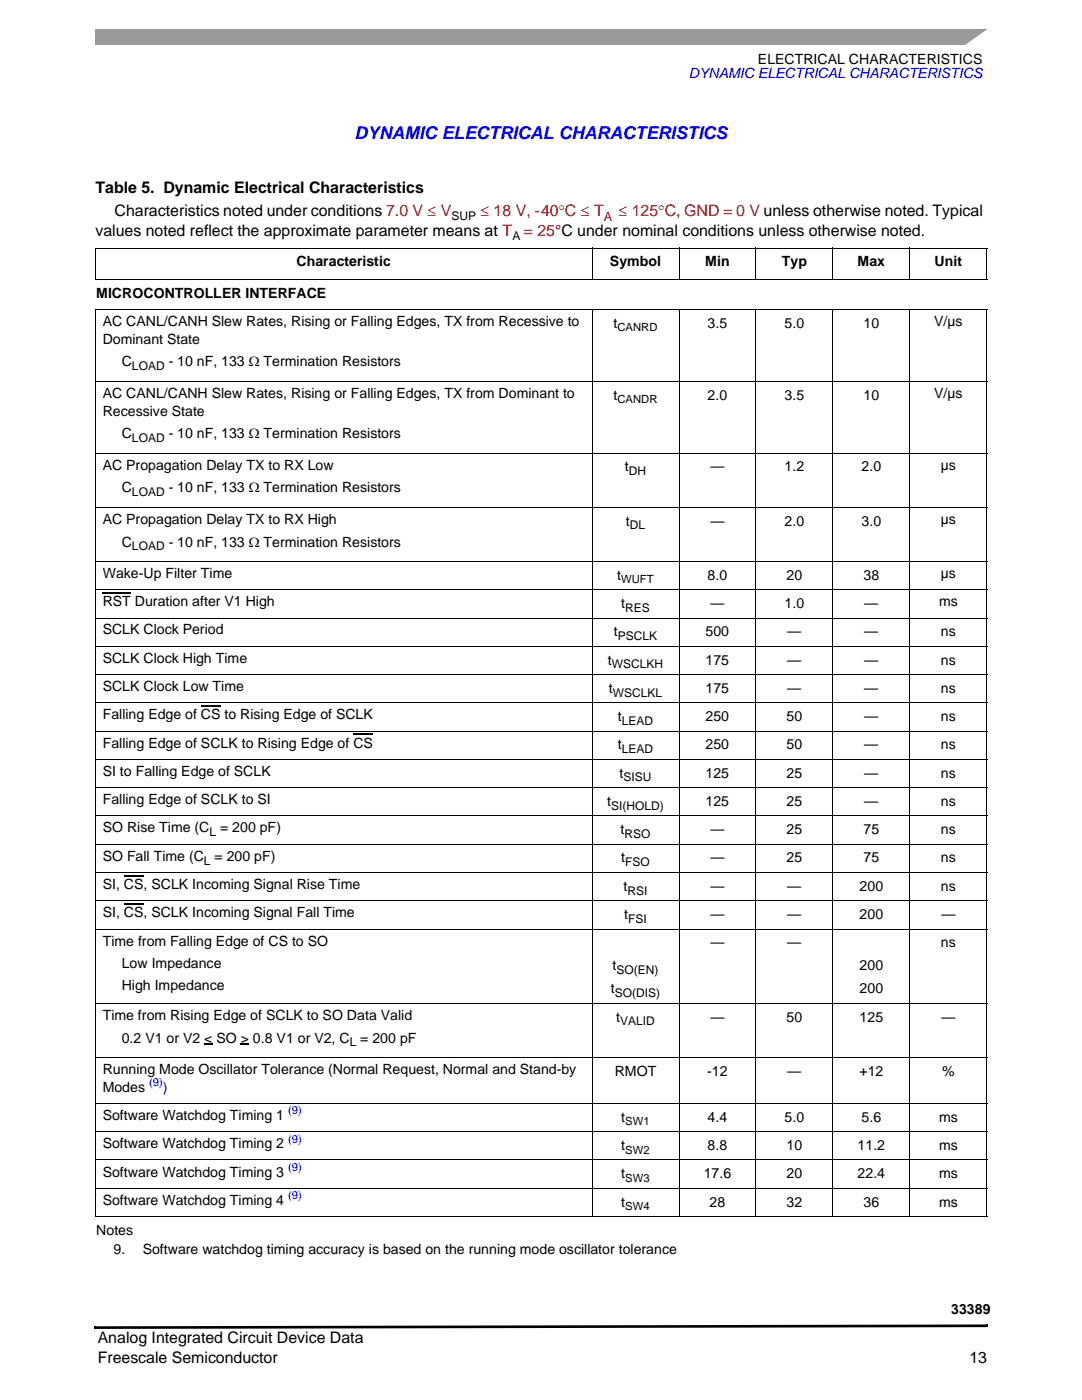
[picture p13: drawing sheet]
<svg xmlns="http://www.w3.org/2000/svg" width="216mm" height="279mm" viewBox="0 0 216 279" stroke-linecap="round" stroke-linejoin="round" font-family="sans-serif">
<defs><g id="words">
<text font-size="3.5" fill="#00f" x="70.7" y="27.7">DYNAMIC ELECTRICAL CHARACTERISTICS</text>
<g font-size="3.2">
<text x="19" y="38.4">Table 5. Dynamic Electrical Characteristics</text>
<text x="19" y="47.1">values noted reflect the approximate parameter means at T</text>
<text x="22.9" y="43.2">Characteristics noted under conditions 7.0 V ≤ V</text>
<text x="19.5" y="268.1">Analog Integrated Circuit Device Data</text>
<text x="19.5" y="272">Freescale Semiconductor</text>
<text x="193.4" y="272">13</text>
</g>
<g font-size="3.2" fill="#f00">
<text x="95.9" y="43.2">≤ 18 V, -40°C ≤ T</text>
<text x="104.5" y="47.1">= 25°C under nominal conditions unless otherwise noted.</text>
<text x="123.4" y="43.2">≤ 125°C, GND = 0 V unless otherwise noted. Typical</text>
</g>
<g font-size="2.8" fill="#00f">
<text x="137.4" y="15.5">DYNAMIC ELECTRICAL CHARACTERISTICS</text>
<text x="32.5" y="217.9">)</text>
</g>
<g font-size="2.8">
<text x="151.2" y="12.7">ELECTRICAL CHARACTERISTICS</text>
<text x="59.2" y="53.1">Characteristic</text>
<text x="121.7" y="53.1">Symbol</text>
<text x="140.7" y="53.1">Min</text>
<text x="156" y="53.1">Typ</text>
<text x="171.1" y="53.1">Max</text>
<text x="186.5" y="53.1">Unit</text>
<text x="19.2" y="59.4">MICROCONTROLLER INTERFACE</text>
<text x="20.5" y="65.1">AC CANL/CANH Slew Rates, Rising or Falling Edges, TX from Recessive to</text>
<text x="122.4" y="65.4">t</text>
<text x="141.2" y="65.4">3.5</text>
<text x="156.6" y="65.4">5.0</text>
<text x="172.3" y="65.4">10</text>
<text x="186.4" y="65.1">V/µs</text>
<text x="20.5" y="68.6">Dominant State</text>
<text x="24.3" y="73.1">C</text>
<text x="33.7" y="73.1">- 10 nF, 133 Ω Termination Resistors</text>
<text x="20.5" y="79.4">AC CANL/CANH Slew Rates, Rising or Falling Edges, TX from Dominant to</text>
<text x="20.5" y="82.9">Recessive State</text>
<text x="122.4" y="79.8">t</text>
<text x="141.2" y="79.8">2.0</text>
<text x="156.6" y="79.8">3.5</text>
<text x="172.3" y="79.8">10</text>
<text x="186.4" y="79.4">V/µs</text>
<text x="24.3" y="87.5">C</text>
<text x="33.7" y="87.5">- 10 nF, 133 Ω Termination Resistors</text>
<text x="20.5" y="93.7">AC Propagation Delay TX to RX Low</text>
<text x="124.7" y="94.1">t</text>
<text x="141.8" y="94.1">—</text>
<text x="156.6" y="94.1">1.2</text>
<text x="171.9" y="94.1">2.0</text>
<text x="187.7" y="93.7">µs</text>
<text x="24.3" y="98.3">C</text>
<text x="33.7" y="98.3">- 10 nF, 133 Ω Termination Resistors</text>
<text x="20.5" y="104.5">AC Propagation Delay TX to RX High</text>
<text x="124.9" y="104.9">t</text>
<text x="141.8" y="104.9">—</text>
<text x="156.6" y="104.9">2.0</text>
<text x="171.9" y="104.9">3.0</text>
<text x="187.7" y="104.5">µs</text>
<text x="24.3" y="109.1">C</text>
<text x="33.7" y="109.1">- 10 nF, 133 Ω Termination Resistors</text>
<text x="20.5" y="115.3">Wake-Up Filter Time</text>
<text x="123.2" y="115.7">t</text>
<text x="141.2" y="115.7">8.0</text>
<text x="157" y="115.7">20</text>
<text x="172.3" y="115.7">38</text>
<text x="187.7" y="115.3">µs</text>
<text x="20.5" y="121">RST Duration after V1 High</text>
<text x="124" y="121.3">t</text>
<text x="141.8" y="121.3">—</text>
<text x="156.6" y="121.3">1.0</text>
<text x="172.5" y="121.3">—</text>
<text x="187.4" y="121">ms</text>
<text x="20.5" y="126.6">SCLK Clock Period</text>
<text x="122.5" y="127">t</text>
<text x="140.8" y="127">500</text>
<text x="157.1" y="127">—</text>
<text x="172.5" y="127">—</text>
<text x="187.7" y="127">ns</text>
<text x="20.5" y="132.3">SCLK Clock High Time</text>
<text x="20.5" y="137.9">SCLK Clock Low Time</text>
<text x="121.3" y="132.6">t</text>
<text x="140.8" y="132.6">175</text>
<text x="157.1" y="132.6">—</text>
<text x="172.5" y="132.6">—</text>
<text x="187.7" y="132.6">ns</text>
<text x="20.5" y="143.6">Falling Edge of CS to Rising Edge of SCLK</text>
<text x="121.5" y="138.3">t</text>
<text x="123.3" y="143.9">t</text>
<text x="140.8" y="138.3">175</text>
<text x="140.8" y="143.9">250</text>
<text x="157" y="143.9">50</text>
<text x="157.1" y="138.3">—</text>
<text x="172.5" y="138.3">—</text>
<text x="172.5" y="143.9">—</text>
<text x="187.7" y="138.3">ns</text>
<text x="187.7" y="143.9">ns</text>
<text x="20.5" y="149.2">Falling Edge of SCLK to Rising Edge of CS</text>
<text x="123.3" y="149.6">t</text>
<text x="140.8" y="149.6">250</text>
<text x="157" y="149.6">50</text>
<text x="172.5" y="149.6">—</text>
<text x="187.7" y="149.6">ns</text>
<text x="20.5" y="154.9">SI to Falling Edge of SCLK</text>
<text x="123.6" y="155.2">t</text>
<text x="140.8" y="155.2">125</text>
<text x="157" y="155.2">25</text>
<text x="172.5" y="155.2">—</text>
<text x="187.7" y="155.2">ns</text>
<text x="20.5" y="160.5">Falling Edge of SCLK to SI</text>
<text x="121.2" y="160.8">t</text>
<text x="140.8" y="160.8">125</text>
<text x="157" y="160.8">25</text>
<text x="172.5" y="160.8">—</text>
<text x="187.7" y="160.8">ns</text>
<text x="20.5" y="166.1">SO Rise Time (C</text>
<text x="43.9" y="166.1">= 200 pF)</text>
<text x="123.8" y="166.5">t</text>
<text x="141.8" y="166.5">—</text>
<text x="157" y="166.5">25</text>
<text x="172.3" y="166.5">75</text>
<text x="187.7" y="166.5">ns</text>
<text x="20.5" y="171.8">SO Fall Time (C</text>
<text x="42.8" y="171.8">= 200 pF)</text>
<text x="124" y="172.1">t</text>
<text x="141.8" y="172.1">—</text>
<text x="157" y="172.1">25</text>
<text x="172.3" y="172.1">75</text>
<text x="187.7" y="172.1">ns</text>
<text x="20.5" y="177.4">SI, CS, SCLK Incoming Signal Rise Time</text>
<text x="124.4" y="177.8">t</text>
<text x="141.8" y="177.8">—</text>
<text x="157.1" y="177.8">—</text>
<text x="171.5" y="177.8">200</text>
<text x="187.7" y="177.8">ns</text>
<text x="20.5" y="183.1">SI, CS, SCLK Incoming Signal Fall Time</text>
<text x="124.5" y="183.4">t</text>
<text x="141.8" y="183.4">—</text>
<text x="157.1" y="183.4">—</text>
<text x="171.5" y="183.4">200</text>
<text x="187.8" y="183.4">—</text>
<text x="20.5" y="188.7">Time from Falling Edge of CS to SO</text>
<text x="141.8" y="189.1">—</text>
<text x="157.1" y="189.1">—</text>
<text x="187.7" y="189.1">ns</text>
<text x="24.3" y="193.3">Low Impedance</text>
<text x="24.3" y="197.6">High Impedance</text>
<text x="122.2" y="193.7">t</text>
<text x="171.5" y="193.7">200</text>
<text x="20.5" y="203.5">Time from Rising Edge of SCLK to SO Data Valid</text>
<text x="121.9" y="198.2">t</text>
<text x="123" y="203.9">t</text>
<text x="141.8" y="203.9">—</text>
<text x="157" y="203.9">50</text>
<text x="171.5" y="198.2">200</text>
<text x="171.5" y="203.9">125</text>
<text x="187.8" y="203.9">—</text>
<text x="24.3" y="208.1">0.2 V1 or V2 &lt; SO &gt; 0.8 V1 or V2, C</text>
<text x="71.9" y="208.1">= 200 pF</text>
<text x="20.5" y="214.3">Running Mode Oscillator Tolerance (Normal Request, Normal and Stand-by</text>
<text x="122.7" y="214.7">RMOT</text>
<text x="141.1" y="214.7">-12</text>
<text x="157.1" y="214.7">—</text>
<text x="171.5" y="214.7">+12</text>
<text x="188" y="214.7">%</text>
<text x="20.5" y="217.9">Modes</text>
<text x="20.5" y="223.5">Software Watchdog Timing 1</text>
<text x="124" y="223.9">t</text>
<text x="141.2" y="223.9">4.4</text>
<text x="156.6" y="223.9">5.0</text>
<text x="171.9" y="223.9">5.6</text>
<text x="187.4" y="223.9">ms</text>
<text x="20.5" y="229.2">Software Watchdog Timing 2</text>
<text x="124" y="229.5">t</text>
<text x="141.2" y="229.5">8.8</text>
<text x="157" y="229.5">10</text>
<text x="171.1" y="229.5">11.2</text>
<text x="187.4" y="229.5">ms</text>
<text x="20.5" y="234.8">Software Watchdog Timing 3</text>
<text x="124" y="235.1">t</text>
<text x="140.4" y="235.1">17.6</text>
<text x="157" y="235.1">20</text>
<text x="171.1" y="235.1">22.4</text>
<text x="187.4" y="235.1">ms</text>
<text x="20.5" y="240.4">Software Watchdog Timing 4</text>
<text x="124" y="240.8">t</text>
<text x="141.6" y="240.8">28</text>
<text x="157" y="240.8">32</text>
<text x="172.3" y="240.8">36</text>
<text x="187.4" y="240.8">ms</text>
<text x="19.2" y="246.4">Notes</text>
<text x="22.6" y="250.3">9.</text>
<text x="28.5" y="250.3">Software watchdog timing accuracy is based on the running mode oscillator tolerance</text>
<text x="189.8" y="262.2">33389</text>
</g>
<text font-size="2.5" fill="#f00" x="120.5" y="44">A</text>
<g font-size="2.4">
<text x="90.1" y="44">SUP</text>
<text x="102.2" y="47.8">A</text>
<text x="26.3" y="73.9">LOAD</text>
<text x="26.3" y="88.2">LOAD</text>
<text x="125.5" y="94.8">DH</text>
<text x="26.3" y="99">LOAD</text>
<text x="125.7" y="105.6">DL</text>
<text x="26.3" y="109.8">LOAD</text>
<text x="124.7" y="122.1">RES</text>
<text x="123.3" y="127.7">PSCLK</text>
<text x="122.1" y="133.4">WSCLKH</text>
<text x="122.3" y="139">WSCLKL</text>
<text x="124.1" y="144.7">LEAD</text>
<text x="124.1" y="150.3">LEAD</text>
<text x="124.4" y="156">SISU</text>
<text x="121.9" y="161.6">SI(HOLD)</text>
<text x="41.8" y="166.9">L</text>
<text x="124.6" y="167.2">RSO</text>
<text x="40.7" y="172.5">L</text>
<text x="124.7" y="172.9">FSO</text>
<text x="125.2" y="178.5">RSI</text>
<text x="125.3" y="184.2">FSI</text>
<text x="123" y="194.4">SO(EN)</text>
<text x="122.7" y="199">SO(DIS)</text>
<text x="69.8" y="208.8">L</text>
<text x="123.7" y="204.6">VALID</text>
</g>
<g font-size="2.2">
<text x="123.2" y="66.1">CANRD</text>
<text x="123.2" y="80.5">CANDR</text>
<text x="124" y="116.4">WUFT</text>
<text x="124.8" y="224.6">SW1</text>
<text x="124.8" y="230.2">SW2</text>
<text x="124.8" y="235.9">SW3</text>
<text x="124.8" y="241.5">SW4</text>
</g>
<g font-size="2.2" fill="#00f">
<text x="29.7" y="216.7">(9)</text>
<text x="57.5" y="222.4">(9)</text>
<text x="57.5" y="228">(9)</text>
<text x="57.5" y="233.7">(9)</text>
<text x="57.5" y="239.3">(9)</text>
</g>
</g></defs>
<path d="M18.8 264.7h.2v.5h-.2zM196.8 264.3h.3v.6h-.3zM19 264.7l177.8-.4v.6l-177.8 .3z" fill="#000"/>
<path d="M19 5.9h177.8v3.2h-177.8z" fill="#9a9a9a"/>
<path d="M192 9.4l5.3-3.8h1.5v3.8z" fill="#fff"/>
<g fill="#fff">
<path d="M19 49.6h99.1v6.2h-99.1z"/>
<path d="M118.1 49.6h17.4v6.2h-17.4z"/>
<path d="M135.5 49.6h15.3v6.2h-15.3z"/>
<path d="M150.8 49.6h15.4v6.2h-15.4z"/>
<path d="M166.2 49.6h15.4v6.2h-15.4z"/>
<path d="M181.6 49.6h15.3v6.2h-15.3z"/>
<path d="M19 55.8h177.9v6h-177.9z"/>
</g>
<path d="M20.5 118.3h5.6M40.1 140.9h3.9M70.5 146.5h3.9M24.7 174.8h3.9M24.7 180.4h3.9" fill="none" stroke="#000" stroke-width=".21"/>
<path d="M40.8 208.3h1.6v.2h-1.6zM48.1 208.3h1.6v.2h-1.6z" fill="#000"/>
<g fill="none" stroke="#000" stroke-width=".2">
<path d="M19 49.6h178M19 55.8h178M19 49.7v6M118.1 49.5v6.4M135.5 49.5v6.4M150.8 49.5v6.4M166.2 49.5v6.4M181.6 49.5v6.4M196.9 49.7v6M19 61.8h178M19 76.1h178M19 61.8v180.9"/>
<path d="M118.1 61.7v181.2M135.5 61.7v181.2M150.8 61.7v181.2M166.2 61.7v181.2M181.6 61.7v181.2M196.9 61.8v180.9M19 90.4h178M19 101.2h178M19 112h178M19 117.7h178M19 123.3h178M19 129h178"/>
<path d="M19 134.6h178M19 140.3h178M19 145.9h178M19 151.6h178M19 157.2h178M19 162.8h178M19 168.5h178M19 174.1h178M19 179.8h178M19 185.4h178M19 200.2h178M19 211.1h178"/>
<path d="M19 220.2h178M19 225.9h178M19 231.5h178M19 237.2h178M19 242.8h178"/>
</g>
<use href="#words"/>
</svg>
